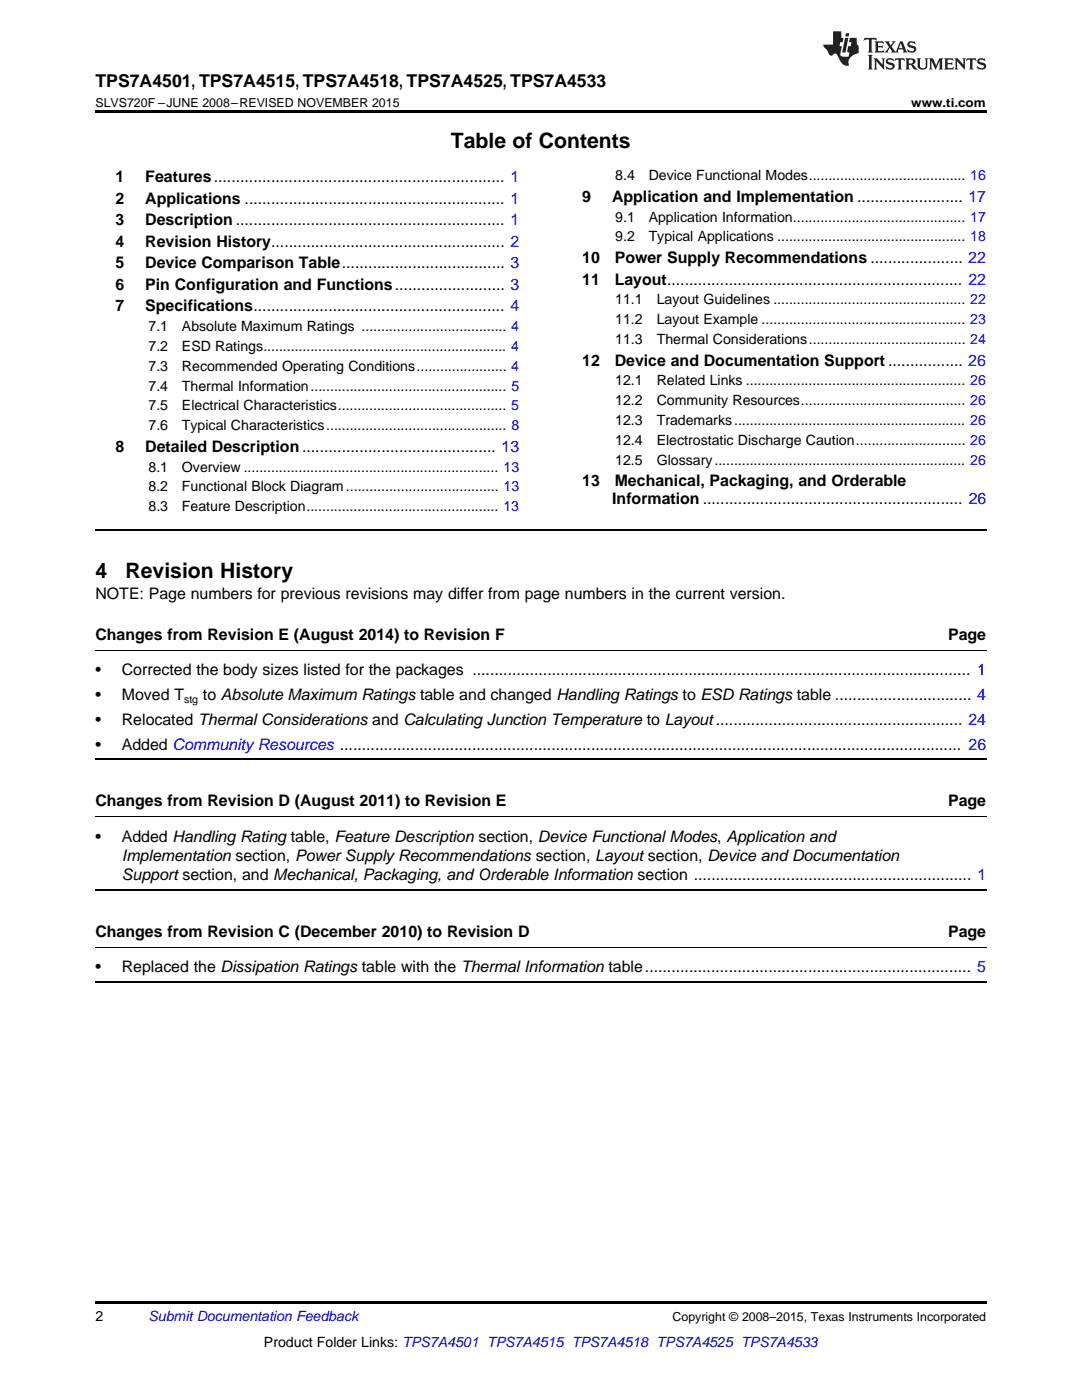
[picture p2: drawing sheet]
<svg xmlns="http://www.w3.org/2000/svg" width="216mm" height="279mm" viewBox="0 0 216 279" stroke-linecap="round" stroke-linejoin="round" font-family="sans-serif">
<defs><g id="words">
<g font-size="4.2">
<text x="90" y="29.6">Table of Contents</text>
<text x="19" y="115.3">4</text>
<text x="25" y="115.3">Revision History</text>
</g>
<text font-size="3.5" x="19" y="17.3">TPS7A4501, TPS7A4515, TPS7A4518, TPS7A4525, TPS7A4533</text>
<g font-size="3.2">
<text x="23" y="36.3">1</text>
<text x="23" y="40.6">2</text>
<text x="29" y="36.3">Features.................................................................. 1</text>
<text x="29" y="40.6">Applications ........................................................... 1</text>
<text x="116.2" y="40.3">9</text>
<text x="122.1" y="40.3">Application and Implementation ........................ 17</text>
<text x="23" y="44.9">3</text>
<text x="29" y="44.9">Description ............................................................. 1</text>
<text x="23" y="49.2">4</text>
<text x="23" y="53.6">5</text>
<text x="29" y="49.2">Revision History..................................................... 2</text>
<text x="29" y="53.6">Device Comparison Table..................................... 3</text>
<text x="116.2" y="52.5">10</text>
<text x="122.7" y="52.5">Power Supply Recommendations ..................... 22</text>
<text x="23" y="57.9">6</text>
<text x="29" y="57.9">Pin Configuration and Functions......................... 3</text>
<text x="116.2" y="56.8">11</text>
<text x="122.7" y="56.8">Layout................................................................... 22</text>
<text x="23" y="62.2">7</text>
<text x="29" y="62.2">Specifications......................................................... 4</text>
<text x="116.2" y="73">12</text>
<text x="122.7" y="73">Device and Documentation Support ................. 26</text>
<text x="23" y="90.2">8</text>
<text x="29" y="90.2">Detailed Description............................................ 13</text>
<text x="116.2" y="97">13</text>
<text x="122.2" y="100.5">Information ........................................................... 26</text>
<text x="122.7" y="97">Mechanical, Packaging, and Orderable</text>
<text x="19" y="119.6">NOTE: Page numbers for previous revisions may differ from page numbers in the current version.</text>
<text x="19" y="127.7">Changes from Revision E (August 2014) to Revision F</text>
<text x="189.2" y="127.7">Page</text>
<text x="19" y="134.8">•</text>
<text x="24.3" y="134.8">Corrected the body sizes listed for the packages ................................................................................................................. 1</text>
<text x="19" y="139.7">•</text>
<text x="24.3" y="139.7">Moved T</text>
<text x="40.5" y="139.7">to Absolute Maximum Ratings table and changed Handling Ratings to ESD Ratings table ............................... 4</text>
<text x="19" y="144.7">•</text>
<text x="19" y="149.6">•</text>
<text x="24.3" y="144.7">Relocated Thermal Considerations and Calculating Junction Temperature to Layout........................................................ 24</text>
<text x="24.3" y="149.6">Added Community Resources ............................................................................................................................................. 26</text>
<text x="19" y="160.9">Changes from Revision D (August 2011) to Revision E</text>
<text x="189.2" y="160.9">Page</text>
<text x="19" y="168">•</text>
<text x="24.3" y="168">Added Handling Rating table, Feature Description section, Device Functional Modes, Application and</text>
<text x="24.3" y="171.8">Implementation section, Power Supply Recommendations section, Layout section, Device and Documentation</text>
<text x="24.3" y="175.7">Support section, and Mechanical, Packaging, and Orderable Information section ............................................................... 1</text>
<text x="19" y="187">Changes from Revision C (December 2010) to Revision D</text>
<text x="189.2" y="187">Page</text>
<text x="19" y="194.1">•</text>
<text x="24.3" y="194.1">Replaced the Dissipation Ratings table with the Thermal Information table.......................................................................... 5</text>
</g>
<g font-size="2.8">
<text x="122.8" y="36">8.4</text>
<text x="129.4" y="36">Device Functional Modes........................................ 16</text>
<text x="122.8" y="44.2">9.1</text>
<text x="129.4" y="44.2">Application Information............................................ 17</text>
<text x="122.8" y="48.2">9.2</text>
<text x="129.4" y="48.2">Typical Applications ................................................ 18</text>
<text x="122.8" y="60.7">11.1</text>
<text x="122.8" y="64.7">11.2</text>
<text x="131" y="60.7">Layout Guidelines ................................................. 22</text>
<text x="131" y="64.7">Layout Example .................................................... 23</text>
<text x="29.6" y="66.1">7.1</text>
<text x="29.6" y="70.1">7.2</text>
<text x="36.3" y="66.1">Absolute Maximum Ratings ..................................... 4</text>
<text x="36.3" y="70.1">ESD Ratings.............................................................. 4</text>
<text x="122.8" y="68.7">11.3</text>
<text x="131" y="68.7">Thermal Considerations........................................ 24</text>
<text x="29.6" y="74">7.3</text>
<text x="29.6" y="78">7.4</text>
<text x="36.3" y="74">Recommended Operating Conditions....................... 4</text>
<text x="36.3" y="78">Thermal Information.................................................. 5</text>
<text x="122.8" y="76.9">12.1</text>
<text x="131" y="76.9">Related Links ........................................................ 26</text>
<text x="29.6" y="81.9">7.5</text>
<text x="36.3" y="81.9">Electrical Characteristics........................................... 5</text>
<text x="122.8" y="80.9">12.2</text>
<text x="131" y="80.9">Community Resources.......................................... 26</text>
<text x="29.6" y="85.9">7.6</text>
<text x="36.3" y="85.9">Typical Characteristics.............................................. 8</text>
<text x="122.8" y="84.8">12.3</text>
<text x="122.8" y="88.8">12.4</text>
<text x="131" y="84.8">Trademarks........................................................... 26</text>
<text x="131" y="88.8">Electrostatic Discharge Caution............................ 26</text>
<text x="29.6" y="94.1">8.1</text>
<text x="36.3" y="94.1">Overview ................................................................. 13</text>
<text x="122.8" y="92.7">12.5</text>
<text x="131" y="92.7">Glossary................................................................ 26</text>
<text x="29.6" y="98.1">8.2</text>
<text x="36.3" y="98.1">Functional Block Diagram....................................... 13</text>
<text x="29.6" y="102">8.3</text>
<text x="36.3" y="102">Feature Description................................................. 13</text>
<text x="19" y="263.6">2</text>
<text x="52.7" y="268.9">Product Folder Links: TPS7A4501 TPS7A4515 TPS7A4518 TPS7A4525 TPS7A4533</text>
</g>
<text font-size="2.8" fill="#0000c8" x="29.6" y="263.6">Submit Documentation Feedback</text>
<g font-size="2.5">
<text x="19" y="21.4">SLVS720F –JUNE 2008–REVISED NOVEMBER 2015</text>
<text x="181.8" y="21.4">www.ti.com</text>
<text x="134.2" y="263.6">Copyright © 2008–2015, Texas Instruments Incorporated</text>
</g>
<text font-size="2.1" x="36.7" y="140.4">stg</text>
</g></defs>
<path d="M19 22h177.8v.5h-177.8zM19 259.7h177.8v.5h-177.8z" fill="#000"/>
<path d="M19 105.7h177.8M19 151.6h177.8M19 177.7h177.8M19 196h177.8" fill="none" stroke="#000" stroke-width=".35"/>
<path d="M19 129.8h177.8M19 163h177.8M19 189.1h177.8" fill="none" stroke="#000" stroke-width=".2"/>
<g fill="#231f20">
<path d="M172.5 7.6l-.1 .5 .4-.2h.6v.1v2.1l-.2 .4h.9l-.2-.4v-2.1l.1-.1h.5l.5 .2-.2-.5zM174.5 8.3l.2 .3v1.5l-.2 .4h1.8l.2-.6a1.04 1.04 0 0 1-1.3 .2v-.7h.6l.3 .2v-.6l-.3 .2h-.6v-.6l.8-.1 .4 .3-.2-.5zM176.5 8.3l.9 1.1-.9 1.1h.8l-.2-.2 .4-.7 .5 .7-.2 .2h1.5l-.2-.2 .2-.4h.9l.1 .4-.2 .2h1l-.3-.3-.7-1.9h-.5l-.9 2-.8-1 .9-1h-.8l.1 .3-.4 .5-.3-.6 .1-.2zM179.7 8.6l.4 1h-.7zM181.3 8.4a.63 .63 0 0 0-.2 .7 .63 .63 0 0 0 .6 .4l.6 .2 .1 .2a.75 .75 0 0 1-.7 .4 .75 .75 0 0 1-.6-.5l.1 .7 .1-.1a1.11 1.11 0 0 0 1.5-.6 1.13 1.13 0 0 0-1.2-.8l-.1-.4a1.04 1.04 0 0 1 1.2 .2l-.2-.5-.2 .1-.4-.2zM173.2 10.9l.2 .4v2.2l-.2 .4h1l-.3-.4v-2.2l.3-.4zM174.3 11.6l.3 .4v1.5l-.3 .4h.8l-.2-.4v-1.3l1.5 1.7v-1.9l.2-.4h-.7l.2 .4v.9l-1.1-1.3zM177 11.8a.62 .62 0 0 0-.2 .7 .62 .62 0 0 0 .6 .4l.6 .1 .1 .3a.76 .76 0 0 1-.7 .3 .76 .76 0 0 1-.7-.4l.2 .7 .1-.1a1.11 1.11 0 0 0 1.5-.6 1.13 1.13 0 0 0-1.2-.8l-.1-.4a1.04 1.04 0 0 1 1.2 .2l-.2-.6-.2 .1-.5-.1zM178.7 11.6l-.2 .6a.61 .61 0 0 1 .8-.3v1.6l-.2 .4h.9l-.2-.4v-1.6a.63 .63 0 0 1 .7 .3l-.1-.6zM180.6 11.6l.3 .4v1.5l-.3 .4h1l-.2-.2-.1-.8 .6 .2a.76 .76 0 0 0 1.2 .7l-1-1a.58 .58 0 0 0 .6-.5 .58 .58 0 0 0-.5-.6zM181.4 11.9h.1a.45 .45 0 0 1 .5 .1 .45 .45 0 0 1 .1 .5l-.8 .2zM182.9 11.6l.2 .2a2.17 2.17 0 0 0 .3 1.9 .99 .99 0 0 0 1.6-.6v-1.1l.2-.4h-.7l.2 .2a1.92 1.92 0 0 1-.2 1.8 .6 .6 0 0 1-.9-.5v-1.1l.2-.4zM185.4 11.6l.2 .4v1.5l-.2 .4h.7l-.2-.4v-1.4l.8 1.8 .8-1.8v1.4l-.2 .4h.9l-.2-.4v-1.5l.2-.4h-.8l-.6 1.5-.6-1.5zM188.4 11.6l.2 .4v1.5l-.2 .4h1.8l.1-.6a1.04 1.04 0 0 1-1.2 .1v-.6h.5l.4 .2v-.6l-.4 .2h-.5v-.7h.8l.3 .3-.1-.6zM190.5 11.6l.2 .4v1.5l-.2 .4h.7l-.2-.4v-1.3l1.5 1.7v-1.9l.2-.4h-.7l.2 .4v.9l-1.1-1.3zM192.9 11.6l-.1 .6a.61 .61 0 0 1 .7-.3l.1 1.6-.3 .4h1l-.3-.4 .1-1.6a.63 .63 0 0 1 .7 .3l-.1-.6zM195.2 11.8a.62 .62 0 0 0-.2 .7 .62 .62 0 0 0 .6 .4l.6 .1 .1 .3a.76 .76 0 0 1-.7 .3 .76 .76 0 0 1-.6-.4l.1 .7 .1-.1a1.11 1.11 0 0 0 1.6-.6 1.13 1.13 0 0 0-1.3-.8l-.1-.4a1.04 1.04 0 0 1 1.2 .2l-.1-.6-.2 .1-.5-.1z"/>
<path d="M166.2 6.3v2.6h-1.9v.4l.8 .9a.91 .91 0 0 0 1 .8 .56 .56 0 0 1 .5-.3 .56 .56 0 0 1 .5 .3l.4 .8a1.53 1.53 0 0 0 1.9 1.2 1.54 1.54 0 0 1 1-2.1l.9-.3v-1.4a1.52 1.52 0 0 1-.4-1.6h-1.3l-.2 .8h.5l-.2 .8h-.5l-.1 1v.2l.4 .1-.2 .8a1.93 1.93 0 0 1-1.6-.3l.3-1.8h-.5l.2-.8h.4l.2-.8h-.4v-1.3zM168.6 7.6l-.6 2.9h.7l.6-2.9zM168.8 6.6l-.1 .7h.6l.2-.7z"/>
</g>
<use href="#words"/>
</svg>
